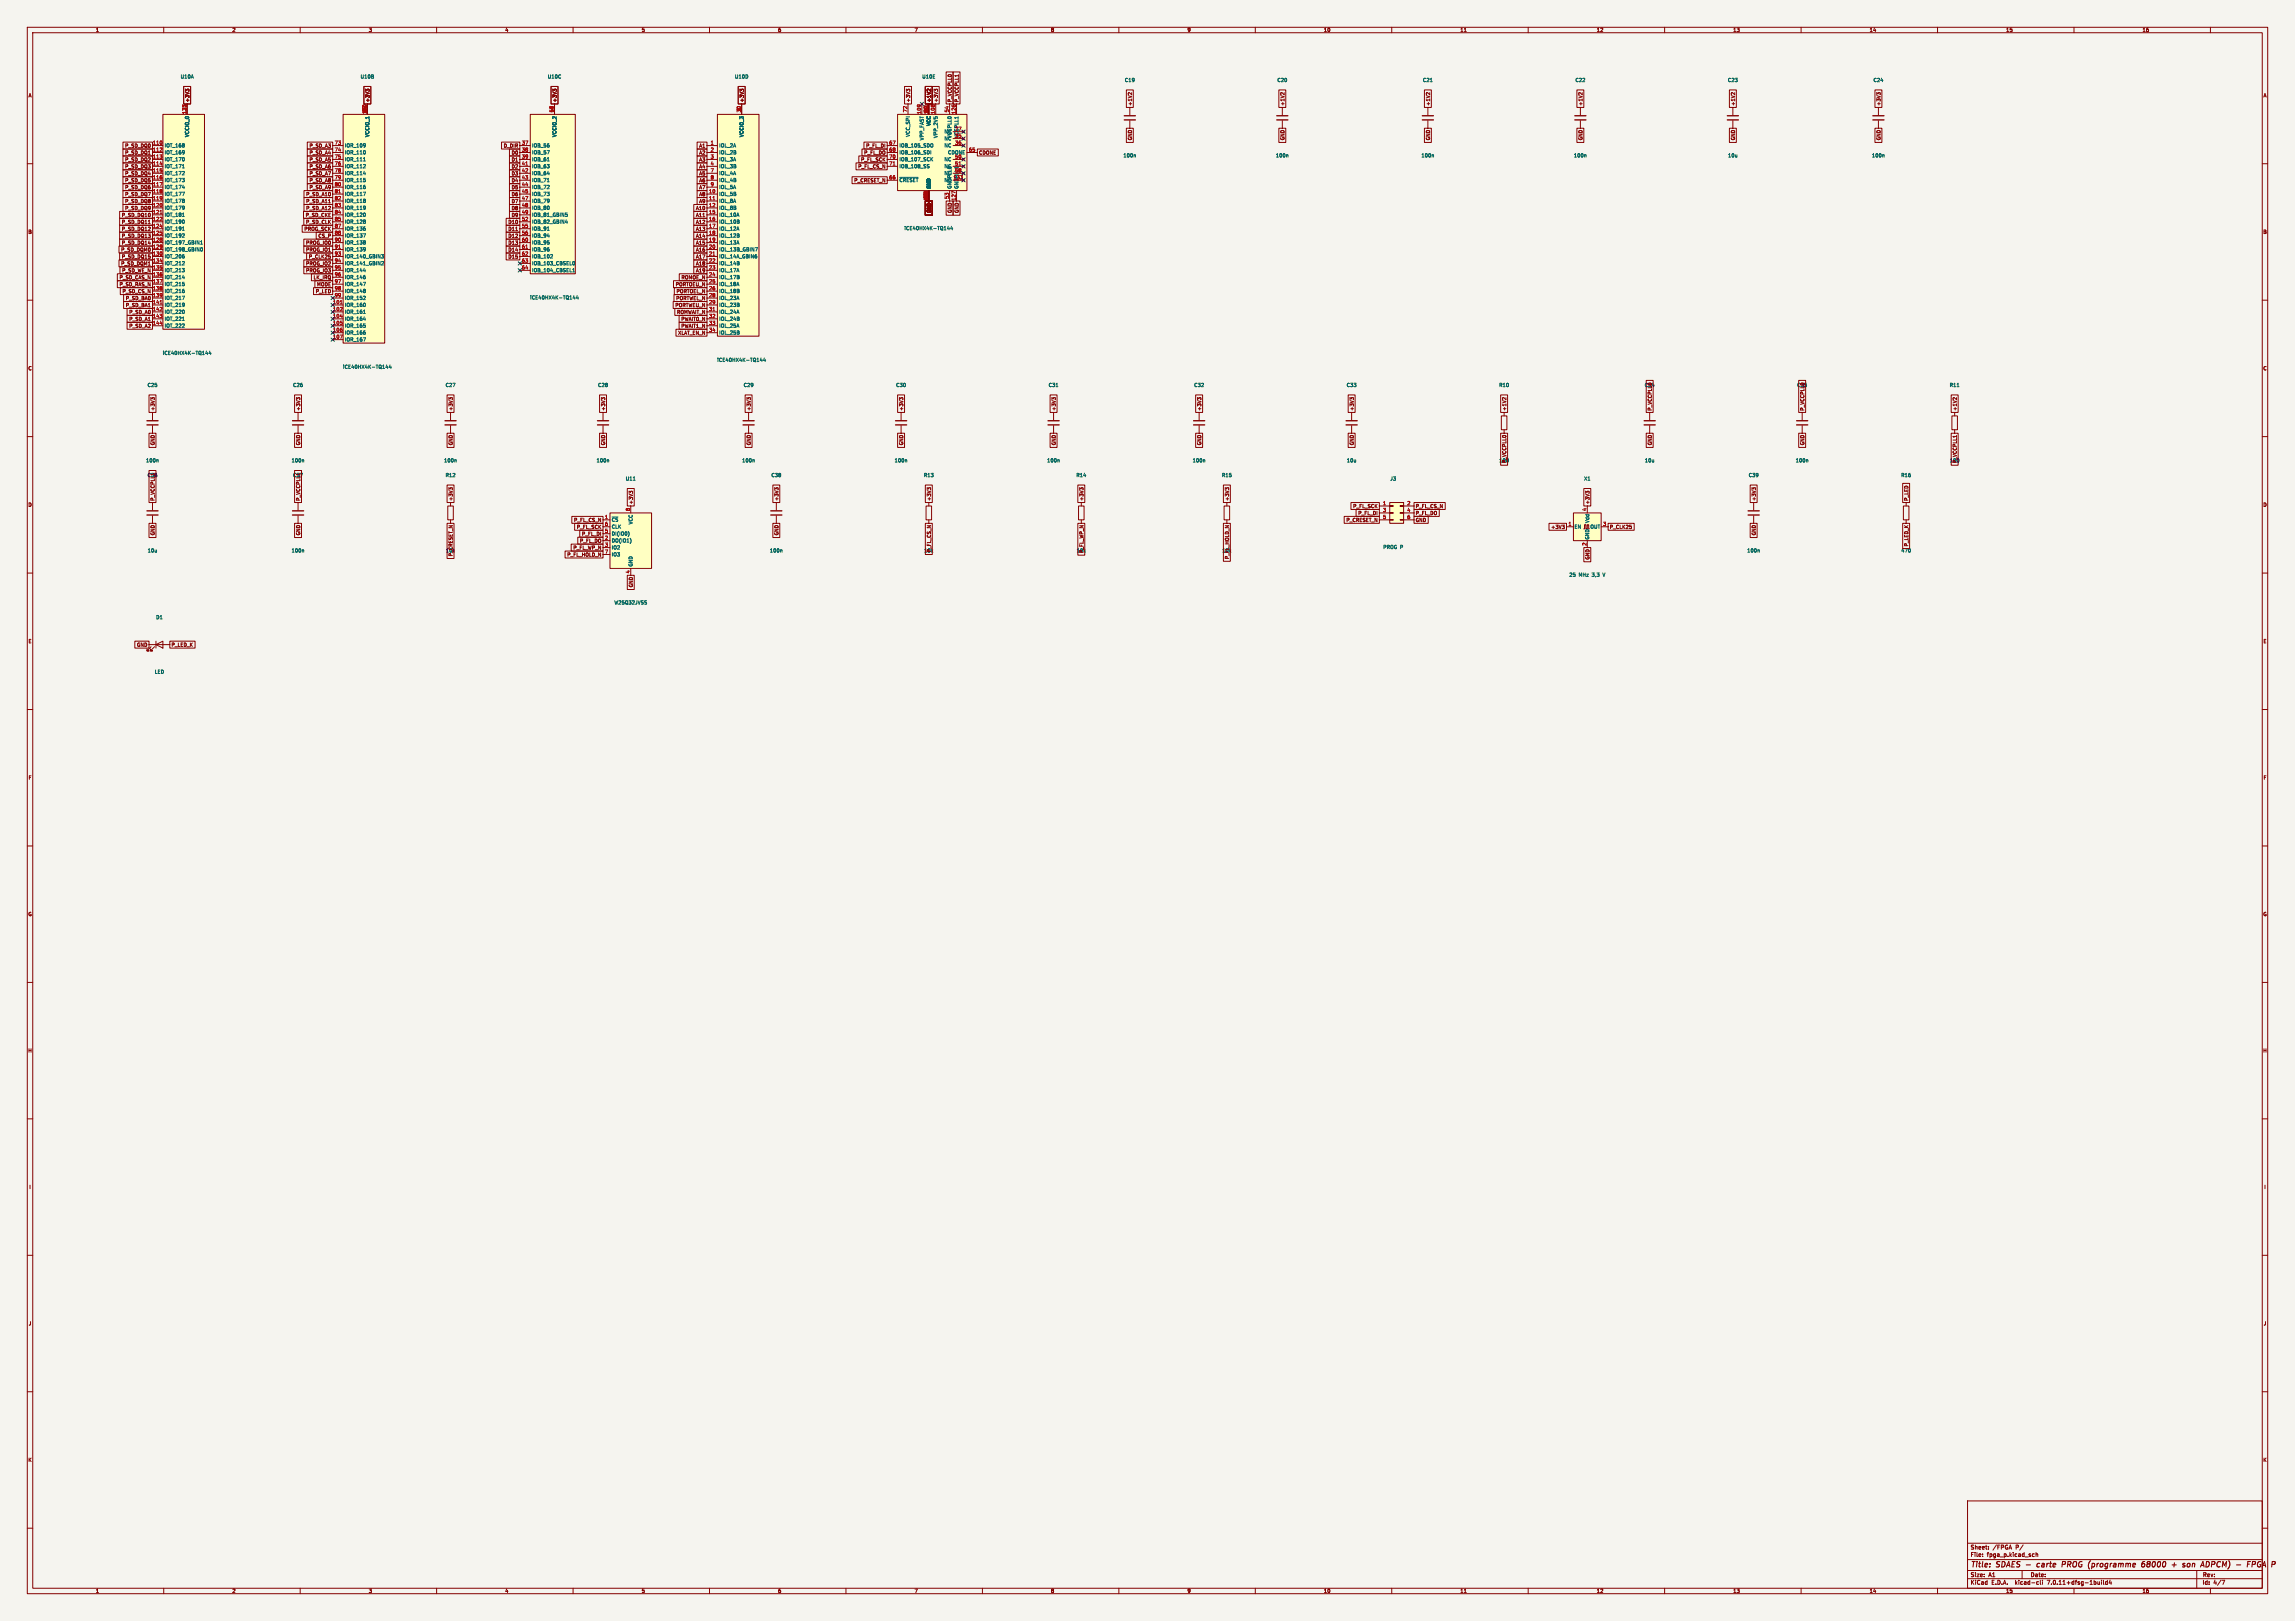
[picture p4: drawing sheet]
<svg xmlns="http://www.w3.org/2000/svg" width="841mm" height="594mm" viewBox="0 0 841 594" stroke-linecap="round" stroke-linejoin="round" font-family="sans-serif">
<defs><g id="words">
<g font-size="2.8" fill="#840000">
<text x="722" y="574.9">Title:</text>
<text x="731.7" y="574.9">SDAES -</text>
<text x="748.1" y="574.9">carte</text>
<text x="758.1" y="574.9">PROG</text>
<text x="768.5" y="574.9">(programme</text>
<text x="788.9" y="574.9">68000</text>
<text x="800.7" y="574.9">+</text>
<text x="805.5" y="574.9">son</text>
<text x="813.1" y="574.9">ADPCM)</text>
<text x="826.8" y="574.9">-</text>
<text x="831.6" y="574.9">FPGA</text>
</g>
<g font-size="2.1" fill="#840000">
<text x="722" y="568">Sheet:</text>
<text x="730.2" y="568">/FPGA</text>
<text x="738.7" y="568">P/</text>
<text x="722" y="570.7">File:</text>
<text x="728.1" y="570.7">fpga_p.kicad_sch</text>
<text x="722" y="580.9">KiCad</text>
<text x="722" y="578.1">Size:</text>
<text x="728.7" y="578.1">A1</text>
<text x="729.7" y="580.9">E.D.A.</text>
<text x="738.6" y="580.9">kicad-cli</text>
<text x="744" y="578.1">Date:</text>
<text x="750.5" y="580.9">7.0.11+dfsg-1build4</text>
<text x="807" y="578.3">Rev:</text>
<text x="807" y="580.9">Id:</text>
<text x="811.1" y="580.9">4/7</text>
</g>
<g font-size="1.8" fill="#840000">
<text x="35" y="11.9">1</text>
<text x="85" y="11.9">2</text>
<text x="135" y="11.9">3</text>
<text x="185" y="11.9">4</text>
<text x="235" y="11.9">5</text>
<text x="285" y="11.9">6</text>
<text x="335" y="11.9">7</text>
<text x="385" y="11.9">8</text>
<text x="435" y="11.9">9</text>
<text x="485" y="11.9">10</text>
<text x="535" y="11.9">11</text>
<text x="585" y="11.9">12</text>
<text x="635" y="11.9">13</text>
<text x="685" y="11.9">14</text>
<text x="735" y="11.9">15</text>
<text x="785" y="11.9">16</text>
<text x="10.3" y="35.9">A</text>
<text x="829.3" y="35.9">A</text>
<text x="69.5" y="37.6" transform="rotate(-90 69.5 37.6)">+3V3</text>
<text x="135.6" y="37.6" transform="rotate(-90 135.6 37.6)">+3V3</text>
<text x="204.2" y="37.6" transform="rotate(-90 204.2 37.6)">+3V3</text>
<text x="272.7" y="37.6" transform="rotate(-90 272.7 37.6)">+3V3</text>
<text x="333.7" y="37.6" transform="rotate(-90 333.7 37.6)">+3V3</text>
<text x="341.3" y="37.6" transform="rotate(-90 341.3 37.6)">+1V2</text>
<text x="343.9" y="37.6" transform="rotate(-90 343.9 37.6)">+3V3</text>
<text x="348.9" y="37.6" transform="rotate(-90 348.9 37.6)">P_VCCPLL0</text>
<text x="351.5" y="37.6" transform="rotate(-90 351.5 37.6)">P_VCCPLL1</text>
<text x="415" y="38.9" transform="rotate(-90 415 38.9)">+1V2</text>
<text x="470.9" y="38.9" transform="rotate(-90 470.9 38.9)">+1V2</text>
<text x="524.2" y="38.9" transform="rotate(-90 524.2 38.9)">+1V2</text>
<text x="580.1" y="38.9" transform="rotate(-90 580.1 38.9)">+1V2</text>
<text x="636" y="38.9" transform="rotate(-90 636 38.9)">+1V2</text>
<text x="689.3" y="38.9" transform="rotate(-90 689.3 38.9)">+3V3</text>
<text x="415" y="51.5" transform="rotate(-90 415 51.5)">GND</text>
<text x="470.9" y="51.5" transform="rotate(-90 470.9 51.5)">GND</text>
<text x="524.2" y="51.5" transform="rotate(-90 524.2 51.5)">GND</text>
<text x="580.1" y="51.5" transform="rotate(-90 580.1 51.5)">GND</text>
<text x="636" y="51.5" transform="rotate(-90 636 51.5)">GND</text>
<text x="689.3" y="51.5" transform="rotate(-90 689.3 51.5)">GND</text>
<text x="45.7" y="56.8">P_SD_DQ1</text>
<text x="45.7" y="59.4">P_SD_DQ2</text>
<text x="45.7" y="54.3">P_SD_DQ0</text>
<text x="113.3" y="54.3">P_SD_A3</text>
<text x="113.3" y="56.8">P_SD_A4</text>
<text x="113.3" y="59.4">P_SD_A5</text>
<text x="184.4" y="54.3">D_DIR</text>
<text x="187.3" y="56.8">D0</text>
<text x="187.3" y="59.4">D1</text>
<text x="256.1" y="59.4">A3</text>
<text x="256.1" y="56.8">A2</text>
<text x="256.1" y="54.3">A1</text>
<text x="315.4" y="59.4">P_FL_SCK</text>
<text x="316.5" y="56.8">P_FL_DO</text>
<text x="317.2" y="54.3">P_FL_DI</text>
<text x="358.6" y="56.8">CDONE</text>
<text x="45.7" y="61.9">P_SD_DQ3</text>
<text x="45.7" y="64.5">P_SD_DQ4</text>
<text x="113.3" y="61.9">P_SD_A6</text>
<text x="113.3" y="64.5">P_SD_A7</text>
<text x="187.3" y="61.9">D2</text>
<text x="187.3" y="64.5">D3</text>
<text x="256.1" y="61.9">A4</text>
<text x="256.1" y="64.5">A5</text>
<text x="314.3" y="61.9">P_FL_CS_N</text>
<text x="45.7" y="67">P_SD_DQ5</text>
<text x="45.7" y="69.5">P_SD_DQ6</text>
<text x="113.3" y="67">P_SD_A8</text>
<text x="113.3" y="69.5">P_SD_A9</text>
<text x="187.3" y="67">D4</text>
<text x="187.3" y="69.5">D5</text>
<text x="256.1" y="67">A6</text>
<text x="256.1" y="69.5">A7</text>
<text x="312.9" y="67">P_CRESET_N</text>
<text x="45.7" y="72.1">P_SD_DQ7</text>
<text x="45.7" y="74.6">P_SD_DQ8</text>
<text x="45.7" y="77.2">P_SD_DQ9</text>
<text x="112" y="72.1">P_SD_A10</text>
<text x="112" y="74.6">P_SD_A11</text>
<text x="112" y="77.2">P_SD_A12</text>
<text x="187.3" y="72.1">D6</text>
<text x="187.3" y="74.6">D7</text>
<text x="187.3" y="77.2">D8</text>
<text x="254.9" y="77.2">A10</text>
<text x="256.1" y="72.1">A8</text>
<text x="256.1" y="74.6">A9</text>
<text x="44.5" y="79.7">P_SD_DQ10</text>
<text x="44.5" y="82.2">P_SD_DQ11</text>
<text x="111.9" y="79.7">P_SD_CKE</text>
<text x="112" y="82.2">P_SD_CLK</text>
<text x="186.1" y="82.2">D10</text>
<text x="187.3" y="79.7">D9</text>
<text x="254.9" y="82.2">A12</text>
<text x="254.9" y="79.7">A11</text>
<text x="341.3" y="78.2" transform="rotate(-90 341.3 78.2)">GND</text>
<text x="348.9" y="78.2" transform="rotate(-90 348.9 78.2)">GND</text>
<text x="351.5" y="78.2" transform="rotate(-90 351.5 78.2)">GND</text>
<text x="10.3" y="85.9">B</text>
<text x="44.5" y="84.8">P_SD_DQ12</text>
<text x="44.5" y="87.3">P_SD_DQ13</text>
<text x="44.5" y="89.9">P_SD_DQ14</text>
<text x="111.4" y="84.8">PROG_SCK</text>
<text x="112" y="89.9">PROG_IO0</text>
<text x="116.5" y="87.3">CS_P</text>
<text x="186.1" y="84.8">D11</text>
<text x="186.1" y="87.3">D12</text>
<text x="186.1" y="89.9">D13</text>
<text x="254.9" y="84.8">A13</text>
<text x="254.9" y="87.3">A14</text>
<text x="254.9" y="89.9">A15</text>
<text x="829.2" y="85.9">B</text>
<text x="44.3" y="92.4">P_SD_DQM0</text>
<text x="44.5" y="94.9">P_SD_DQ15</text>
<text x="112" y="92.4">PROG_IO1</text>
<text x="113" y="94.9">P_CLK25</text>
<text x="186.1" y="94.9">D15</text>
<text x="186.1" y="92.4">D14</text>
<text x="254.9" y="92.4">A16</text>
<text x="254.9" y="94.9">A17</text>
<text x="44.3" y="97.5">P_SD_DQM1</text>
<text x="44.6" y="100">P_SD_WE_N</text>
<text x="112" y="97.5">PROG_IO2</text>
<text x="112" y="100">PROG_IO3</text>
<text x="254.9" y="97.5">A18</text>
<text x="254.9" y="100">A19</text>
<text x="43.6" y="102.6">P_SD_CAS_N</text>
<text x="43.6" y="105.1">P_SD_RAS_N</text>
<text x="44.7" y="107.6">P_SD_CS_N</text>
<text x="114.8" y="102.6">LK_IRQ</text>
<text x="115.6" y="107.6">P_LED</text>
<text x="116" y="105.1">MODE</text>
<text x="247.5" y="105.1">PORTOEU_N</text>
<text x="247.8" y="107.6">PORTOEL_N</text>
<text x="249.6" y="102.6">ROMOE_N</text>
<text x="45.9" y="110.2">P_SD_BA0</text>
<text x="45.9" y="112.7">P_SD_BA1</text>
<text x="247.3" y="112.7">PORTWEU_N</text>
<text x="247.6" y="110.2">PORTWEL_N</text>
<text x="47.2" y="115.3">P_SD_A0</text>
<text x="47.2" y="117.8">P_SD_A1</text>
<text x="247.9" y="115.3">ROMWAIT_N</text>
<text x="249.5" y="117.8">PWAIT0_N</text>
<text x="47.2" y="120.3">P_SD_A2</text>
<text x="248.4" y="122.9">XLAT_EN_N</text>
<text x="249.5" y="120.3">PWAIT1_N</text>
<text x="10.3" y="135.9">C</text>
<text x="829.2" y="135.9">C</text>
<text x="602.6" y="142">C34</text>
<text x="658.5" y="142">C35</text>
<text x="56.8" y="150.7" transform="rotate(-90 56.8 150.7)">+3V3</text>
<text x="110.2" y="150.7" transform="rotate(-90 110.2 150.7)">+3V3</text>
<text x="166.1" y="150.7" transform="rotate(-90 166.1 150.7)">+3V3</text>
<text x="221.9" y="150.7" transform="rotate(-90 221.9 150.7)">+3V3</text>
<text x="275.3" y="150.7" transform="rotate(-90 275.3 150.7)">+3V3</text>
<text x="331.2" y="150.7" transform="rotate(-90 331.2 150.7)">+3V3</text>
<text x="387" y="150.7" transform="rotate(-90 387 150.7)">+3V3</text>
<text x="440.4" y="150.7" transform="rotate(-90 440.4 150.7)">+3V3</text>
<text x="496.3" y="150.7" transform="rotate(-90 496.3 150.7)">+3V3</text>
<text x="552.1" y="150.7" transform="rotate(-90 552.1 150.7)">+1V2</text>
<text x="605.5" y="150.7" transform="rotate(-90 605.5 150.7)">P_VCCPLL0</text>
<text x="661.4" y="150.7" transform="rotate(-90 661.4 150.7)">P_VCCPLL0</text>
<text x="717.2" y="150.7" transform="rotate(-90 717.2 150.7)">+1V2</text>
<text x="56.8" y="163.3" transform="rotate(-90 56.8 163.3)">GND</text>
<text x="110.2" y="163.3" transform="rotate(-90 110.2 163.3)">GND</text>
<text x="166.1" y="163.3" transform="rotate(-90 166.1 163.3)">GND</text>
<text x="221.9" y="163.3" transform="rotate(-90 221.9 163.3)">GND</text>
<text x="275.3" y="163.3" transform="rotate(-90 275.3 163.3)">GND</text>
<text x="331.2" y="163.3" transform="rotate(-90 331.2 163.3)">GND</text>
<text x="387" y="163.3" transform="rotate(-90 387 163.3)">GND</text>
<text x="440.4" y="163.3" transform="rotate(-90 440.4 163.3)">GND</text>
<text x="496.3" y="163.3" transform="rotate(-90 496.3 163.3)">GND</text>
<text x="605.5" y="163.3" transform="rotate(-90 605.5 163.3)">GND</text>
<text x="661.4" y="163.3" transform="rotate(-90 661.4 163.3)">GND</text>
<text x="549.3" y="169.6">100</text>
<text x="552.1" y="169.8" transform="rotate(-90 552.1 169.8)">P_VCCPLL0</text>
<text x="714.4" y="169.6">100</text>
<text x="717.2" y="169.8" transform="rotate(-90 717.2 169.8)">P_VCCPLL1</text>
<text x="53.9" y="175">C36</text>
<text x="107.3" y="175">C37</text>
<text x="10.3" y="185.9">D</text>
<text x="56.8" y="183.7" transform="rotate(-90 56.8 183.7)">P_VCCPLL1</text>
<text x="110.2" y="183.7" transform="rotate(-90 110.2 183.7)">P_VCCPLL1</text>
<text x="166.1" y="183.7" transform="rotate(-90 166.1 183.7)">+3V3</text>
<text x="232.1" y="184.9" transform="rotate(-90 232.1 184.9)">+3V3</text>
<text x="285.4" y="183.7" transform="rotate(-90 285.4 183.7)">+3V3</text>
<text x="341.3" y="183.7" transform="rotate(-90 341.3 183.7)">+3V3</text>
<text x="397.2" y="183.7" transform="rotate(-90 397.2 183.7)">+3V3</text>
<text x="450.5" y="183.7" transform="rotate(-90 450.5 183.7)">+3V3</text>
<text x="582.6" y="184.9" transform="rotate(-90 582.6 184.9)">+3V3</text>
<text x="643.6" y="183.7" transform="rotate(-90 643.6 183.7)">+3V3</text>
<text x="699.5" y="183.7" transform="rotate(-90 699.5 183.7)">P_LED</text>
<text x="829.2" y="185.9">D</text>
<text x="210.2" y="191.5">P_FL_CS_N</text>
<text x="493.2" y="191.5">P_CRESET_N</text>
<text x="495.7" y="186.4">P_FL_SCK</text>
<text x="497.6" y="188.9">P_FL_DI</text>
<text x="518.6" y="191.5">GND</text>
<text x="518.6" y="186.4">P_FL_CS_N</text>
<text x="518.6" y="188.9">P_FL_DO</text>
<text x="56.8" y="196.3" transform="rotate(-90 56.8 196.3)">GND</text>
<text x="110.2" y="196.3" transform="rotate(-90 110.2 196.3)">GND</text>
<text x="211.2" y="194">P_FL_SCK</text>
<text x="213.1" y="196.5">P_FL_DI</text>
<text x="285.4" y="196.3" transform="rotate(-90 285.4 196.3)">GND</text>
<text x="568.3" y="194">+3V3</text>
<text x="589.8" y="194">P_CLK25</text>
<text x="643.6" y="196.3" transform="rotate(-90 643.6 196.3)">GND</text>
<text x="163.3" y="202.6">10k</text>
<text x="166.1" y="204" transform="rotate(-90 166.1 204)">P_CRESET_N</text>
<text x="210" y="201.6">P_FL_WP_N</text>
<text x="212.4" y="199.1">P_FL_DO</text>
<text x="338.5" y="202.6">10k</text>
<text x="341.3" y="202.5" transform="rotate(-90 341.3 202.5)">P_FL_CS_N</text>
<text x="394.4" y="202.6">10k</text>
<text x="397.2" y="202.8" transform="rotate(-90 397.2 202.8)">P_FL_WP_N</text>
<text x="447.8" y="202.6">10k</text>
<text x="699.5" y="200.4" transform="rotate(-90 699.5 200.4)">P_LED_K</text>
<text x="207.7" y="204.2">P_FL_HOLD_N</text>
<text x="450.5" y="205" transform="rotate(-90 450.5 205)">P_FL_HOLD_N</text>
<text x="582.6" y="205.2" transform="rotate(-90 582.6 205.2)">GND</text>
<text x="232.1" y="215.4" transform="rotate(-90 232.1 215.4)">GND</text>
<text x="10.3" y="235.9">E</text>
<text x="50.1" y="237.2">GND</text>
<text x="62.7" y="237.2">P_LED_K</text>
<text x="829.3" y="235.9">E</text>
<text x="10.3" y="285.9">F</text>
<text x="829.3" y="285.9">F</text>
<text x="10.3" y="335.9">G</text>
<text x="829.2" y="335.9">G</text>
<text x="10.2" y="385.9">H</text>
<text x="829.2" y="385.9">H</text>
<text x="10.6" y="435.9">I</text>
<text x="829.6" y="435.9">I</text>
<text x="10.4" y="485.9">J</text>
<text x="829.4" y="485.9">J</text>
<text x="10.3" y="535.9">K</text>
<text x="829.2" y="535.9">K</text>
<text x="35" y="583.9">1</text>
<text x="85" y="583.9">2</text>
<text x="135" y="583.9">3</text>
<text x="185" y="583.9">4</text>
<text x="235" y="583.9">5</text>
<text x="285" y="583.9">6</text>
<text x="335" y="583.9">7</text>
<text x="385" y="583.9">8</text>
<text x="435" y="583.9">9</text>
<text x="485" y="583.9">10</text>
<text x="535" y="583.9">11</text>
<text x="585" y="583.9">12</text>
<text x="635" y="583.9">13</text>
<text x="685" y="583.9">14</text>
<text x="735" y="583.9">15</text>
<text x="785" y="583.9">16</text>
</g>
<g font-size="1.8" fill="#006464">
<text x="66.1" y="29">U10A</text>
<text x="132" y="29">U10B</text>
<text x="200.6" y="29">U10C</text>
<text x="269.2" y="29">U10D</text>
<text x="337.8" y="29">U10E</text>
<text x="412.1" y="30.2">C19</text>
<text x="468" y="30.2">C20</text>
<text x="521.3" y="30.2">C21</text>
<text x="577.2" y="30.2">C22</text>
<text x="633.1" y="30.2">C23</text>
<text x="686.4" y="30.2">C24</text>
<text x="341.2" y="46.3" transform="rotate(-90 341.2 46.3)">VCC</text>
<text x="69.4" y="50.4" transform="rotate(-90 69.4 50.4)">VCCIO_0</text>
<text x="135.5" y="50.4" transform="rotate(-90 135.5 50.4)">VCCIO_1</text>
<text x="204.1" y="50.4" transform="rotate(-90 204.1 50.4)">VCCIO_2</text>
<text x="272.6" y="50.4" transform="rotate(-90 272.6 50.4)">VCCIO_3</text>
<text x="333.6" y="50.3" transform="rotate(-90 333.6 50.3)">VCC_SPI</text>
<text x="338.7" y="51.6" transform="rotate(-90 338.7 51.6)">VPP_FAST</text>
<text x="343.8" y="50.7" transform="rotate(-90 343.8 50.7)">VPP_2V5</text>
<text x="345.9" y="51.7">NC</text>
<text x="345.9" y="49.1">NC</text>
<text x="348.8" y="50.8" transform="rotate(-90 348.8 50.8)">VCCPLL0</text>
<text x="351.4" y="50.8" transform="rotate(-90 351.4 50.8)">VCCPLL1</text>
<text x="60.2" y="54.2">IOT_168</text>
<text x="60.2" y="56.7">IOT_169</text>
<text x="60.2" y="59.3">IOT_170</text>
<text x="126.2" y="54.2">IOR_109</text>
<text x="126.2" y="56.7">IOR_110</text>
<text x="126.2" y="59.3">IOR_111</text>
<text x="194.8" y="54.2">IOB_56</text>
<text x="194.8" y="56.7">IOB_57</text>
<text x="194.8" y="59.3">IOB_61</text>
<text x="263.4" y="54.2">IOL_2A</text>
<text x="263.4" y="56.7">IOL_2B</text>
<text x="263.4" y="59.3">IOL_3A</text>
<text x="329.4" y="54.2">IOB_105_SDO</text>
<text x="329.4" y="56.7">IOB_106_SDI</text>
<text x="329.4" y="59.3">IOB_107_SCK</text>
<text x="345.9" y="54.2">NC</text>
<text x="345.9" y="59.3">NC</text>
<text x="347.3" y="56.7">CDONE</text>
<text x="349.8" y="58.2">50</text>
<text x="411.5" y="57.9">100n</text>
<text x="467.4" y="57.9">100n</text>
<text x="520.8" y="57.9">100n</text>
<text x="576.6" y="57.9">100n</text>
<text x="633.1" y="57.9">10u</text>
<text x="685.9" y="57.9">100n</text>
<text x="60.2" y="61.8">IOT_171</text>
<text x="60.2" y="64.4">IOT_172</text>
<text x="126.2" y="61.8">IOR_112</text>
<text x="126.2" y="64.4">IOR_114</text>
<text x="194.8" y="61.8">IOB_63</text>
<text x="194.8" y="64.4">IOB_64</text>
<text x="263.4" y="61.8">IOL_3B</text>
<text x="263.4" y="64.4">IOL_4A</text>
<text x="329.4" y="61.8">IOB_108_SS</text>
<text x="345.9" y="61.8">NC</text>
<text x="345.9" y="64.4">NC</text>
<text x="60.2" y="66.9">IOT_173</text>
<text x="60.2" y="69.4">IOT_174</text>
<text x="60.2" y="72">IOT_177</text>
<text x="126.2" y="66.9">IOR_115</text>
<text x="126.2" y="69.4">IOR_116</text>
<text x="126.2" y="72">IOR_117</text>
<text x="194.8" y="66.9">IOB_71</text>
<text x="194.8" y="69.4">IOB_72</text>
<text x="194.8" y="72">IOB_73</text>
<text x="263.4" y="72">IOL_5B</text>
<text x="263.4" y="66.9">IOL_4B</text>
<text x="263.4" y="69.4">IOL_5A</text>
<text x="329.4" y="66.9">~{CRESET}</text>
<text x="341.2" y="69.3" transform="rotate(-90 341.2 69.3)">GND</text>
<text x="345.9" y="66.9">NC</text>
<text x="348.8" y="69.3" transform="rotate(-90 348.8 69.3)">GNDPLL0</text>
<text x="351.4" y="69.3" transform="rotate(-90 351.4 69.3)">GNDPLL1</text>
<text x="60.2" y="74.5">IOT_178</text>
<text x="60.2" y="77.1">IOT_179</text>
<text x="126.2" y="74.5">IOR_118</text>
<text x="126.2" y="77.1">IOR_119</text>
<text x="194.8" y="74.5">IOB_79</text>
<text x="194.8" y="77.1">IOB_80</text>
<text x="263.4" y="74.5">IOL_8A</text>
<text x="263.4" y="77.1">IOL_8B</text>
<text x="60.2" y="79.6">IOT_181</text>
<text x="60.2" y="82.1">IOT_190</text>
<text x="126.2" y="79.6">IOR_120</text>
<text x="126.2" y="82.1">IOR_128</text>
<text x="194.8" y="79.6">IOB_81_GBIN5</text>
<text x="194.8" y="82.1">IOB_82_GBIN4</text>
<text x="263.4" y="79.6">IOL_10A</text>
<text x="263.4" y="82.1">IOL_10B</text>
<text x="60.2" y="84.7">IOT_191</text>
<text x="60.2" y="87.2">IOT_192</text>
<text x="60.2" y="89.8">IOT_197_GBIN1</text>
<text x="126.2" y="84.7">IOR_136</text>
<text x="126.2" y="87.2">IOR_137</text>
<text x="126.2" y="89.8">IOR_138</text>
<text x="194.8" y="84.7">IOB_91</text>
<text x="194.8" y="87.2">IOB_94</text>
<text x="194.8" y="89.8">IOB_95</text>
<text x="263.4" y="84.7">IOL_12A</text>
<text x="263.4" y="87.2">IOL_12B</text>
<text x="263.4" y="89.8">IOL_13A</text>
<text x="331.3" y="84.5">iCE40HX4K-TQ144</text>
<text x="60.2" y="92.3">IOT_198_GBIN0</text>
<text x="60.2" y="94.8">IOT_206</text>
<text x="126.2" y="92.3">IOR_139</text>
<text x="126.2" y="94.8">IOR_140_GBIN3</text>
<text x="194.8" y="92.3">IOB_96</text>
<text x="194.8" y="94.8">IOB_102</text>
<text x="263.4" y="92.3">IOL_13B_GBIN7</text>
<text x="263.4" y="94.8">IOL_14A_GBIN6</text>
<text x="60.2" y="97.4">IOT_212</text>
<text x="60.2" y="99.9">IOT_213</text>
<text x="126.2" y="97.4">IOR_141_GBIN2</text>
<text x="126.2" y="99.9">IOR_144</text>
<text x="194.8" y="97.4">IOB_103_CBSEL0</text>
<text x="194.8" y="99.9">IOB_104_CBSEL1</text>
<text x="263.4" y="97.4">IOL_14B</text>
<text x="263.4" y="99.9">IOL_17A</text>
<text x="60.2" y="102.5">IOT_214</text>
<text x="60.2" y="105">IOT_215</text>
<text x="60.2" y="107.5">IOT_216</text>
<text x="126.2" y="102.5">IOR_146</text>
<text x="126.2" y="105">IOR_147</text>
<text x="126.2" y="107.5">IOR_148</text>
<text x="263.4" y="102.5">IOL_17B</text>
<text x="263.4" y="105">IOL_18A</text>
<text x="263.4" y="107.5">IOL_18B</text>
<text x="60.2" y="110.1">IOT_217</text>
<text x="60.2" y="112.6">IOT_219</text>
<text x="126.2" y="112.6">IOR_160</text>
<text x="126.2" y="110.1">IOR_152</text>
<text x="194.1" y="109.9">iCE40HX4K-TQ144</text>
<text x="263.4" y="110.1">IOL_23A</text>
<text x="263.4" y="112.6">IOL_23B</text>
<text x="60.2" y="115.2">IOT_220</text>
<text x="60.2" y="117.7">IOT_221</text>
<text x="126.2" y="115.2">IOR_161</text>
<text x="126.2" y="117.7">IOR_164</text>
<text x="263.4" y="115.2">IOL_24A</text>
<text x="263.4" y="117.7">IOL_24B</text>
<text x="60.2" y="120.2">IOT_222</text>
<text x="126.2" y="120.2">IOR_165</text>
<text x="126.2" y="122.8">IOR_166</text>
<text x="126.2" y="125.3">IOR_167</text>
<text x="263.4" y="120.2">IOL_25A</text>
<text x="263.4" y="122.8">IOL_25B</text>
<text x="59.5" y="130.2">iCE40HX4K-TQ144</text>
<text x="125.5" y="135.3">iCE40HX4K-TQ144</text>
<text x="262.7" y="132.8">iCE40HX4K-TQ144</text>
<text x="53.9" y="142">C25</text>
<text x="107.3" y="142">C26</text>
<text x="163.2" y="142">C27</text>
<text x="219" y="142">C28</text>
<text x="272.4" y="142">C29</text>
<text x="328.3" y="142">C30</text>
<text x="384.1" y="142">C31</text>
<text x="437.5" y="142">C32</text>
<text x="493.4" y="142">C33</text>
<text x="549.2" y="142">R10</text>
<text x="714.3" y="142">R11</text>
<text x="53.4" y="169.6">100n</text>
<text x="106.7" y="169.6">100n</text>
<text x="162.6" y="169.6">100n</text>
<text x="218.5" y="169.6">100n</text>
<text x="271.8" y="169.6">100n</text>
<text x="327.7" y="169.6">100n</text>
<text x="383.6" y="169.6">100n</text>
<text x="436.9" y="169.6">100n</text>
<text x="493.4" y="169.6">10u</text>
<text x="602.6" y="169.6">10u</text>
<text x="657.9" y="169.6">100n</text>
<text x="163.2" y="175">R12</text>
<text x="229.2" y="176.3">U11</text>
<text x="282.5" y="175">C38</text>
<text x="338.4" y="175">R13</text>
<text x="394.3" y="175">R14</text>
<text x="447.6" y="175">R15</text>
<text x="509.3" y="176.3">J3</text>
<text x="580.3" y="176.3">X1</text>
<text x="640.7" y="175">C39</text>
<text x="696.6" y="175">R16</text>
<text x="224" y="191.4">~{CS}</text>
<text x="582.5" y="191.8" transform="rotate(-90 582.5 191.8)">Vdd</text>
<text x="224" y="196.4">DI(IO0)</text>
<text x="224" y="193.9">CLK</text>
<text x="232" y="192.3" transform="rotate(-90 232 192.3)">VCC</text>
<text x="576.8" y="193.9">EN</text>
<text x="582.5" y="197.9" transform="rotate(-90 582.5 197.9)">GND</text>
<text x="582.7" y="193.9">OUT</text>
<text x="54" y="202.6">10u</text>
<text x="106.7" y="202.6">100n</text>
<text x="224" y="199">DO(IO1)</text>
<text x="224" y="201.5">IO2</text>
<text x="282" y="202.6">100n</text>
<text x="506.8" y="201.4">PROG P</text>
<text x="640.1" y="202.6">100n</text>
<text x="696.6" y="202.6">470</text>
<text x="224" y="204.1">IO3</text>
<text x="232" y="207.8" transform="rotate(-90 232 207.8)">GND</text>
<text x="574.9" y="211.5">25</text>
<text x="578.5" y="211.5">MHz</text>
<text x="583.5" y="211.5">3,3</text>
<text x="587.7" y="211.5">V</text>
<text x="225" y="221.7">W25Q32JVSS</text>
<text x="57.1" y="227.1">D1</text>
<text x="56.6" y="247.1">LED</text>
</g>
<g font-size="1.8" fill="#a90000">
<text x="68.3" y="41.9" transform="rotate(-90 68.3 41.9)">123</text>
<text x="68.3" y="41.9" transform="rotate(-90 68.3 41.9)">131</text>
<text x="134.4" y="41.9" transform="rotate(-90 134.4 41.9)">100</text>
<text x="134.4" y="41.3" transform="rotate(-90 134.4 41.3)">89</text>
<text x="202.9" y="41.3" transform="rotate(-90 202.9 41.3)">57</text>
<text x="271.5" y="41.3" transform="rotate(-90 271.5 41.3)">30</text>
<text x="271.5" y="40.7" transform="rotate(-90 271.5 40.7)">6</text>
<text x="332.5" y="41.3" transform="rotate(-90 332.5 41.3)">72</text>
<text x="337.6" y="41.9" transform="rotate(-90 337.6 41.9)">109</text>
<text x="340.1" y="41.3" transform="rotate(-90 340.1 41.3)">27</text>
<text x="340.1" y="41.3" transform="rotate(-90 340.1 41.3)">92</text>
<text x="342.6" y="41.9" transform="rotate(-90 342.6 41.9)">108</text>
<text x="347.7" y="41.3" transform="rotate(-90 347.7 41.3)">54</text>
<text x="350.3" y="41.9" transform="rotate(-90 350.3 41.9)">126</text>
<text x="55.9" y="53.1">110</text>
<text x="122.5" y="53.1">73</text>
<text x="191.1" y="53.1">37</text>
<text x="260.3" y="53.1">1</text>
<text x="325.7" y="53.1">67</text>
<text x="349.8" y="50.5">35</text>
<text x="349.8" y="53.1">36</text>
<text x="349.8" y="48">77</text>
<text x="55.9" y="55.6">112</text>
<text x="55.9" y="58.2">113</text>
<text x="122.5" y="55.6">74</text>
<text x="122.5" y="58.2">75</text>
<text x="191.1" y="55.6">38</text>
<text x="191.1" y="58.2">39</text>
<text x="260.3" y="55.6">2</text>
<text x="260.3" y="58.2">3</text>
<text x="325.7" y="55.6">68</text>
<text x="325.7" y="58.2">70</text>
<text x="354.9" y="55.6">65</text>
<text x="55.9" y="60.7">114</text>
<text x="55.9" y="63.2">115</text>
<text x="55.9" y="65.8">116</text>
<text x="122.5" y="60.7">76</text>
<text x="122.5" y="63.2">78</text>
<text x="122.5" y="65.8">79</text>
<text x="191.1" y="60.7">41</text>
<text x="191.1" y="63.2">42</text>
<text x="191.1" y="65.8">43</text>
<text x="260.3" y="60.7">4</text>
<text x="260.3" y="63.2">7</text>
<text x="260.3" y="65.8">8</text>
<text x="325.7" y="65.8">66</text>
<text x="325.7" y="60.7">71</text>
<text x="349.2" y="65.8">133</text>
<text x="349.8" y="60.7">51</text>
<text x="349.8" y="63.2">58</text>
<text x="55.9" y="68.3">117</text>
<text x="55.9" y="70.9">118</text>
<text x="122.5" y="68.3">80</text>
<text x="122.5" y="70.9">81</text>
<text x="191.1" y="68.3">44</text>
<text x="191.1" y="70.9">45</text>
<text x="259.7" y="70.9">10</text>
<text x="260.3" y="68.3">9</text>
<text x="55.9" y="73.4">119</text>
<text x="55.9" y="75.9">120</text>
<text x="122.5" y="73.4">82</text>
<text x="122.5" y="75.9">83</text>
<text x="191.1" y="73.4">47</text>
<text x="191.1" y="75.9">48</text>
<text x="259.7" y="73.4">11</text>
<text x="259.7" y="75.9">12</text>
<text x="340.1" y="73.7" transform="rotate(-90 340.1 73.7)">132</text>
<text x="340.1" y="73.7" transform="rotate(-90 340.1 73.7)">140</text>
<text x="340.1" y="73.1" transform="rotate(-90 340.1 73.1)">14</text>
<text x="340.1" y="72.5" transform="rotate(-90 340.1 72.5)">5</text>
<text x="347.7" y="73.1" transform="rotate(-90 347.7 73.1)">53</text>
<text x="350.3" y="73.7" transform="rotate(-90 350.3 73.7)">127</text>
<text x="55.9" y="78.5">121</text>
<text x="55.9" y="81">122</text>
<text x="55.9" y="83.6">124</text>
<text x="122.5" y="78.5">84</text>
<text x="122.5" y="81">85</text>
<text x="122.5" y="83.6">87</text>
<text x="191.1" y="78.5">49</text>
<text x="191.1" y="81">52</text>
<text x="191.1" y="83.6">55</text>
<text x="259.7" y="78.5">15</text>
<text x="259.7" y="81">16</text>
<text x="259.7" y="83.6">17</text>
<text x="55.9" y="86.1">125</text>
<text x="55.9" y="88.6">128</text>
<text x="122.5" y="86.1">88</text>
<text x="122.5" y="88.6">90</text>
<text x="191.1" y="86.1">56</text>
<text x="191.1" y="88.6">60</text>
<text x="259.7" y="86.1">18</text>
<text x="259.7" y="88.6">19</text>
<text x="55.9" y="91.2">129</text>
<text x="55.9" y="93.7">130</text>
<text x="122.5" y="91.2">91</text>
<text x="122.5" y="93.7">93</text>
<text x="191.1" y="91.2">61</text>
<text x="191.1" y="93.7">62</text>
<text x="259.7" y="91.2">20</text>
<text x="259.7" y="93.7">21</text>
<text x="55.9" y="96.3">134</text>
<text x="55.9" y="98.8">135</text>
<text x="55.9" y="101.3">136</text>
<text x="122.5" y="96.3">94</text>
<text x="122.5" y="98.8">95</text>
<text x="122.5" y="101.3">96</text>
<text x="191.1" y="96.3">63</text>
<text x="191.1" y="98.8">64</text>
<text x="259.7" y="96.3">22</text>
<text x="259.7" y="98.8">23</text>
<text x="259.7" y="101.3">24</text>
<text x="55.9" y="103.9">137</text>
<text x="55.9" y="106.4">138</text>
<text x="122.5" y="103.9">97</text>
<text x="122.5" y="106.4">98</text>
<text x="259.7" y="103.9">25</text>
<text x="259.7" y="106.4">26</text>
<text x="55.9" y="109">139</text>
<text x="55.9" y="111.5">141</text>
<text x="121.9" y="111.5">101</text>
<text x="122.5" y="109">99</text>
<text x="259.7" y="109">28</text>
<text x="259.7" y="111.5">29</text>
<text x="55.9" y="114">142</text>
<text x="55.9" y="116.6">143</text>
<text x="55.9" y="119.1">144</text>
<text x="121.9" y="114">102</text>
<text x="121.9" y="116.6">104</text>
<text x="121.9" y="119.1">105</text>
<text x="259.7" y="114">31</text>
<text x="259.7" y="116.6">32</text>
<text x="259.7" y="119.1">33</text>
<text x="121.9" y="121.7">106</text>
<text x="121.9" y="124.2">107</text>
<text x="259.7" y="121.7">34</text>
<text x="506.7" y="185.2">1</text>
<text x="515.5" y="185.2">2</text>
<text x="221.5" y="190.2">1</text>
<text x="230.9" y="187.4" transform="rotate(-90 230.9 187.4)">8</text>
<text x="506.7" y="187.7">3</text>
<text x="506.7" y="190.2">5</text>
<text x="515.5" y="187.7">4</text>
<text x="515.5" y="190.2">6</text>
<text x="581.4" y="187.4" transform="rotate(-90 581.4 187.4)">4</text>
<text x="221.5" y="197.9">2</text>
<text x="221.5" y="195.3">5</text>
<text x="221.5" y="192.8">6</text>
<text x="574.6" y="192.8">1</text>
<text x="587.3" y="192.8">3</text>
<text x="221.5" y="200.4">3</text>
<text x="221.5" y="202.9">7</text>
<text x="581.4" y="200.1" transform="rotate(-90 581.4 200.1)">2</text>
<text x="230.9" y="210.3" transform="rotate(-90 230.9 210.3)">4</text>
</g>
</g></defs>
<path d="M0 0h841v594h-841z" fill="#f5f4ef" stroke="#f5f4ef" stroke-width=".37"/>
<g fill="none" stroke="#840000" stroke-width=".37">
<path d="M10 10h821v574h-821zM12 12h817v570h-817zM60 10v2M110 10v2M160 10v2M210 10v2M260 10v2M310 10v2M360 10v2M410 10v2M460 10v2M510 10v2"/>
<path d="M536.6 11.6h.7M560 10v2M610 10v2M660 10v2M710 10v2M760 10v2M810 10v2M67.3 31.7h2.6v6.4h-2.6zM68.5 32.9l.2-.2 .6 .2M68.5 33.1l-.5-.4v.8M68.6 38.1v3.8M133.3 31.7h2.6v6.4h-2.6z"/>
<path d="M134.5 32.9l.2-.2 .6 .2M134.5 33.1l-.5-.4v.8M134.6 38.1v3.8M201.9 31.7h2.6v6.4h-2.6zM203.1 32.9l.2-.2 .6 .2M203.1 33.1l-.5-.4v.8M203.2 38.1v3.8M270.5 31.7h2.5v6.4h-2.5zM271.7 32.9l.2-.2 .6 .2M271.7 33.1l-.5-.4v.8M271.8 38.1v3.8M331.5 31.7h2.5v6.4h-2.5z"/>
<path d="M332.6 32.9l.3-.2 .5 .2M332.6 33.1l-.5-.4v.8M332.7 38.1v3.8M337.8 38.1v3.8M339.1 31.7h2.5v6.4h-2.5zM340.4 38.1v3.8M341 32.7v.8l-.7-.8-.5 .2M341.6 31.7h2.6v6.4h-2.6zM342.8 32.9l.2-.2 .6 .2M342.8 33.1l-.5-.4v.8M342.9 38.1v3.8M346.7 26.4h2.5v11.7h-2.5z"/>
<path d="M348 38.1v3.8M349.2 26.4h2.6v11.7h-2.6zM350.5 38.1v3.8M412.7 33h2.6v6.4h-2.6zM414 39.4v2.8M414.7 34v.7l-.7-.7-.6 .2M468.6 33h2.6v6.4h-2.6zM469.9 39.4v2.8M470.6 34v.7l-.8-.7-.5 .2M522 33h2.5v6.4h-2.5zM523.2 39.4v2.8M523.9 34v.7l-.7-.7-.6 .2"/>
<path d="M577.8 33h2.6v6.4h-2.6zM579.1 39.4v2.8M579.8 34v.7l-.7-.7-.6 .2M633.7 33h2.6v6.4h-2.6zM635 39.4v2.8M635.7 34v.7l-.8-.7-.5 .2M687.1 33h2.5v6.4h-2.5zM688.2 34.2l.3-.2 .5 .2M688.2 34.4l-.5-.4v.7M688.3 39.4v2.8M10 60h2M45.1 54.6h10.8v2.5h-10.8z"/>
<path d="M45.1 57.1h10.8v2.6h-10.8zM45.1 59.7h10.8v2.5h-10.8zM45.1 52.1h10.8v2.5h-10.8zM55.9 53.3h3.8M55.9 55.9h3.8M55.9 58.4h3.8M59.7 41.9h15.2v78.7h-15.2zM112.6 59.7h9.3v2.5h-9.3zM112.6 52.1h9.3v2.5h-9.3zM112.6 54.6h9.3v2.5h-9.3zM112.6 57.1h9.3v2.6h-9.3zM121.9 53.3h3.8"/>
<path d="M121.9 55.9h3.8M121.9 58.4h3.8M125.7 41.9h15.3v83.8h-15.3zM183.8 52.1h6.7v2.5h-6.7zM186.7 59.7h3.8v2.5h-3.8zM186.7 54.6h3.8v2.5h-3.8zM186.7 57.1h3.8v2.6h-3.8zM190.5 53.3h3.8M190.5 55.9h3.8M190.5 58.4h3.8M194.3 41.9h16.5v58.4h-16.5zM255.4 59.7h3.7v2.5h-3.7z"/>
<path d="M255.4 57.1h3.7v2.6h-3.7zM255.4 54.6h3.7v2.5h-3.7zM255.4 52.1h3.7v2.5h-3.7zM259.1 53.3h3.8M259.1 55.9h3.8M259.1 58.4h3.8M262.9 41.9h15.2v81.3h-15.2zM313.7 59.7h11.4v2.5h-11.4zM314.7 57.1h10.4v2.6h-10.4zM315.9 54.6h9.2v2.5h-9.2zM316.6 52.1h8.5v2.5h-8.5zM325.1 53.3h3.8"/>
<path d="M325.1 55.9h3.8M325.1 58.4h3.8M328.9 41.9h25.4v27.9h-25.4zM349.2 53.3h3.9M349.2 58.4h3.9M349.2 50.8h3.9M349.2 48.3h3.9M352.7 50.4l.7 .8M352.7 53l.7 .7M352.7 58l.7 .8M352.7 47.9l.7 .7M353.4 50.4l-.7 .8"/>
<path d="M353.4 53l-.7 .7M353.4 58l-.7 .8M353.4 47.9l-.7 .7M354.3 55.9h3.8M358.1 54.6h7.7v2.5h-7.7zM412.7 47h2.6v5.2h-2.6zM414 44.2v2.8M468.6 47h2.6v5.2h-2.6zM469.9 44.2v2.8M522 47h2.5v5.2h-2.5zM523.2 44.2v2.8M577.8 47h2.6v5.2h-2.6z"/>
<path d="M579.1 44.2v2.8M633.7 47h2.6v5.2h-2.6zM635 44.2v2.8M687.1 47h2.5v5.2h-2.5zM688.3 44.2v2.8M829 60h2M43.8 77.5h12.1v2.5h-12.1zM45.1 62.2h10.8v2.6h-10.8zM45.1 64.8h10.8v2.5h-10.8zM45.1 67.3h10.8v2.5h-10.8zM45.1 69.8h10.8v2.6h-10.8zM45.1 72.4h10.8v2.5h-10.8z"/>
<path d="M45.1 74.9h10.8v2.6h-10.8zM55.9 61h3.8M55.9 63.5h3.8M55.9 66h3.8M55.9 68.6h3.8M55.9 71.1h3.8M55.9 73.7h3.8M55.9 76.2h3.8M55.9 78.7h3.8M111.2 77.5h10.7v2.5h-10.7zM111.4 69.8h10.5v2.6h-10.5zM111.4 72.4h10.5v2.5h-10.5z"/>
<path d="M111.4 74.9h10.5v2.6h-10.5zM112.6 64.8h9.3v2.5h-9.3zM112.6 67.3h9.3v2.5h-9.3zM112.6 62.2h9.3v2.6h-9.3zM120.4 74.3h.7M121.9 61h3.8M121.9 63.5h3.8M121.9 66h3.8M121.9 68.6h3.8M121.9 71.1h3.8M121.9 73.7h3.8M121.9 76.2h3.8"/>
<path d="M121.9 78.7h3.8M186.7 62.2h3.8v2.6h-3.8zM186.7 64.8h3.8v2.5h-3.8zM186.7 67.3h3.8v2.5h-3.8zM186.7 69.8h3.8v2.6h-3.8zM186.7 72.4h3.8v2.5h-3.8zM186.7 74.9h3.8v2.6h-3.8zM186.7 77.5h3.8v2.5h-3.8zM190.5 61h3.8M190.5 63.5h3.8M190.5 66h3.8M190.5 68.6h3.8"/>
<path d="M190.5 71.1h3.8M190.5 73.7h3.8M190.5 76.2h3.8M190.5 78.7h3.8M254.2 77.5h4.9v2.5h-4.9zM254.2 74.9h4.9v2.6h-4.9zM255.4 64.8h3.7v2.5h-3.7zM255.4 62.2h3.7v2.6h-3.7zM255.4 67.3h3.7v2.5h-3.7zM255.4 69.8h3.7v2.6h-3.7zM255.4 72.4h3.7v2.5h-3.7zM259.1 61h3.8"/>
<path d="M259.1 63.5h3.8M259.1 66h3.8M259.1 68.6h3.8M259.1 71.1h3.8M259.1 73.7h3.8M259.1 76.2h3.8M259.1 78.7h3.8M312.2 64.8h12.9v2.5h-12.9zM325.1 61h3.8M325.1 66h3.8M339.1 73.7h2.5v5.2h-2.5zM340.4 69.8v3.9"/>
<path d="M346.7 73.7h2.5v5.2h-2.5zM348 69.8v3.9M349.2 73.7h2.6v5.2h-2.6zM349.2 61h3.9M349.2 63.5h3.9M349.2 66h3.9M350.5 69.8v3.9M352.7 65.7l.7 .7M352.7 60.6l.7 .7M352.7 63.1l.7 .8M353.4 65.7l-.7 .7M353.4 60.6l-.7 .7"/>
<path d="M353.4 63.1l-.7 .8M43.6 90.2h12.3v2.5h-12.3zM43.6 95.2h12.3v2.6h-12.3zM43.8 80h12.1v2.5h-12.1zM43.8 82.5h12.1v2.6h-12.1zM43.8 85.1h12.1v2.5h-12.1zM43.8 87.6h12.1v2.6h-12.1zM43.8 92.7h12.1v2.5h-12.1zM44 97.8h11.9v2.5h-11.9zM54.3 81.9h.8M55.9 81.3h3.8M55.9 83.8h3.8"/>
<path d="M55.9 86.4h3.8M55.9 88.9h3.8M55.9 91.4h3.8M55.9 94h3.8M55.9 96.5h3.8M55.9 99.1h3.8M110.7 82.5h11.2v2.6h-11.2zM111.3 80h10.6v2.5h-10.6zM111.3 87.6h10.6v2.6h-10.6zM111.3 90.2h10.6v2.5h-10.6zM111.3 95.2h10.6v2.6h-10.6zM111.3 97.8h10.6v2.5h-10.6z"/>
<path d="M112.4 92.7h9.5v2.5h-9.5zM115.9 85.1h6v2.5h-6zM121.9 81.3h3.8M121.9 83.8h3.8M121.9 86.4h3.8M121.9 88.9h3.8M121.9 91.4h3.8M121.9 94h3.8M121.9 96.5h3.8M121.9 99.1h3.8M185.5 92.7h5v2.5h-5zM185.5 82.5h5v2.6h-5z"/>
<path d="M185.5 85.1h5v2.5h-5zM185.5 87.6h5v2.6h-5zM185.5 80h5v2.5h-5zM185.5 90.2h5v2.5h-5zM189 84.5h.7M190.5 81.3h3.8M190.5 83.8h3.8M190.5 86.4h3.8M190.5 88.9h3.8M190.5 91.4h3.8M190.5 94h3.8M190.5 96.5h3.8"/>
<path d="M190.5 99.1h3.8M254.2 80h4.9v2.5h-4.9zM254.2 82.5h4.9v2.6h-4.9zM254.2 85.1h4.9v2.5h-4.9zM254.2 87.6h4.9v2.6h-4.9zM254.2 90.2h4.9v2.5h-4.9zM254.2 92.7h4.9v2.5h-4.9zM254.2 95.2h4.9v2.6h-4.9zM254.2 97.8h4.9v2.5h-4.9zM259.1 81.3h3.8M259.1 83.8h3.8M259.1 86.4h3.8"/>
<path d="M259.1 88.9h3.8M259.1 91.4h3.8M259.1 94h3.8M259.1 96.5h3.8M259.1 99.1h3.8M10 110h2M43 100.3h12.9v2.6h-12.9zM43 102.9h12.9v2.5h-12.9zM44.1 105.4h11.8v2.5h-11.8zM45.3 107.9h10.6v2.6h-10.6zM45.3 110.5h10.6v2.5h-10.6zM46.6 113h9.3v2.6h-9.3z"/>
<path d="M46.6 118.1h9.3v2.5h-9.3zM46.6 115.6h9.3v2.5h-9.3zM55.9 111.8h3.8M55.9 114.3h3.8M55.9 116.8h3.8M55.9 119.4h3.8M55.9 101.6h3.8M55.9 104.1h3.8M55.9 106.7h3.8M55.9 109.2h3.8M114.1 100.3h7.8v2.6h-7.8zM114.9 105.4h7v2.5h-7z"/>
<path d="M115.4 102.9h6.5v2.5h-6.5zM121.9 111.8h3.8M121.9 114.3h3.8M121.9 116.8h3.8M121.9 119.4h3.8M121.9 101.6h3.8M121.9 104.1h3.8M121.9 106.7h3.8M121.9 109.2h3.8M246.7 110.5h12.4v2.5h-12.4zM246.8 102.9h12.3v2.5h-12.3zM247 107.9h12.1v2.6h-12.1z"/>
<path d="M247.1 105.4h12v2.5h-12zM247.3 113h11.8v2.6h-11.8zM248.9 118.1h10.2v2.5h-10.2zM248.9 115.6h10.2v2.5h-10.2zM248.9 100.3h10.2v2.6h-10.2zM259.1 111.8h3.8M259.1 114.3h3.8M259.1 116.8h3.8M259.1 119.4h3.8M259.1 101.6h3.8M259.1 104.1h3.8M259.1 106.7h3.8"/>
<path d="M259.1 109.2h3.8M829 110h2M121.9 121.9h3.8M121.9 124.5h3.8M247.7 120.6h11.4v2.6h-11.4zM259.1 121.9h3.8M603.2 139.4h2.6v11.7h-2.6zM659.1 139.4h2.6v11.7h-2.6zM10 160h2M54.6 144.7h2.6v6.4h-2.6zM54.6 158.7h2.6v5.3h-2.6zM55.8 146l.2-.3 .6 .3"/>
<path d="M55.8 146.1l-.5-.4v.8M55.9 151.1v2.8M55.9 156v2.7M107.9 144.7h2.6v6.4h-2.6zM107.9 158.7h2.6v5.3h-2.6zM109.1 146l.2-.3 .6 .3M109.1 146.1l-.5-.4v.8M109.2 151.1v2.8M109.2 156v2.7M163.8 158.7h2.6v5.3h-2.6zM163.8 144.7h2.6v6.4h-2.6zM165 146l.2-.3 .6 .3"/>
<path d="M165 146.1l-.5-.4v.8M165.1 151.1v2.8M165.1 156v2.7M219.7 144.7h2.6v6.4h-2.6zM219.7 158.7h2.6v5.3h-2.6zM220.9 146l.2-.3 .6 .3M220.9 146.1l-.5-.4v.8M221 151.1v2.8M221 156v2.7M273 144.7h2.6v6.4h-2.6zM273 158.7h2.6v5.3h-2.6zM274.2 146l.2-.3 .6 .3"/>
<path d="M274.2 146.1l-.5-.4v.8M274.3 151.1v2.8M274.3 156v2.7M328.9 158.7h2.6v5.3h-2.6zM328.9 144.7h2.6v6.4h-2.6zM330.1 146l.2-.3 .6 .3M330.1 146.1l-.5-.4v.8M330.2 151.1v2.8M330.2 156v2.7M384.8 144.7h2.5v6.4h-2.5zM384.8 158.7h2.5v5.3h-2.5zM386 146l.2-.3 .6 .3"/>
<path d="M386 146.1l-.5-.4v.8M386.1 151.1v2.8M386.1 156v2.7M438.1 158.7h2.6v5.3h-2.6zM438.1 144.7h2.6v6.4h-2.6zM439.3 146l.2-.3 .6 .3M439.3 146.1l-.5-.4v.8M439.4 151.1v2.8M439.4 156v2.7M494 158.7h2.6v5.3h-2.6zM494 144.7h2.6v6.4h-2.6zM495.2 146l.2-.3 .6 .3"/>
<path d="M495.2 146.1l-.5-.4v.8M495.3 151.1v2.8M495.3 156v2.7M549.9 158.7h2.5v11.8h-2.5zM549.9 144.7h2.5v6.4h-2.5zM550.2 152.4h2v5.1h-2zM551.2 151.1v1.3M551.2 157.5v1.2M551.9 145.7v.8l-.8-.7-.5 .2M603.2 158.7h2.6v5.3h-2.6zM604.5 151.1v2.8M604.5 156v2.7"/>
<path d="M659.1 158.7h2.6v5.3h-2.6zM660.4 151.1v2.8M660.4 156v2.7M715 144.7h2.5v6.4h-2.5zM715 158.7h2.5v11.8h-2.5zM715.3 152.4h2v5.1h-2zM716.3 151.1v1.3M716.3 157.5v1.2M717 145.7v.8l-.8-.7-.5 .2M829 160h2M54.6 172.4h2.6v11.7h-2.6zM107.9 172.4h2.6v11.7h-2.6z"/>
<path d="M163.8 177.7h2.6v6.4h-2.6zM165 179.2l-.5-.5v.8M165 178.9v.1M165.1 178.8l.7 .2M165.1 178.8l-.1 .1M229.9 179h2.5v6.4h-2.5zM283.2 177.7h2.5v6.4h-2.5zM284.4 179.2l-.5-.5v.8M284.4 178.9v.1M284.5 178.8l-.1 .1M284.5 178.8l.7 .2M339.1 177.7h2.5v6.4h-2.5z"/>
<path d="M340.2 179.2l-.4-.5v.8M340.3 178.9l-.1 .1M340.4 178.8l.6 .2M340.4 178.8l-.1 .1M395 177.7h2.5v6.4h-2.5zM396.1 179.2l-.5-.5v.8M396.2 178.9l-.1 .1M396.2 178.8l.7 .2M396.2 178.8v.1M448.3 177.7h2.5v6.4h-2.5zM449.5 179l.2-.3 .6 .3M449.5 179.2l-.5-.5v.8"/>
<path d="M580.4 179h2.5v6.4h-2.5zM641.3 177.7h2.6v6.4h-2.6zM642.5 179.2l-.5-.5v.8M643.2 178.8l-.7 .2M643.2 178.8v.1M643.2 178.9l.1 .1M697.2 177.1h2.6v7h-2.6zM54.6 191.8h2.6v5.2h-2.6zM55.9 184.1v2.8M55.9 189v2.8M107.9 191.8h2.6v5.2h-2.6zM109.2 184.1v2.8"/>
<path d="M109.2 189v2.8M163.8 191.8h2.6v12.9h-2.6zM164.1 185.4h2v5.1h-2zM165.1 184.1v1.3M165.1 190.5v1.3M209.3 199.4h11.7v2.5h-11.7zM209.5 189.2h11.5v2.6h-11.5zM210.6 191.8h10.4v2.5h-10.4zM211.7 196.8h9.3v2.6h-9.3zM212.4 194.3h8.6v2.5h-8.6zM221 190.5h2.5M221 193h2.5"/>
<path d="M221 198.1h2.5M221 195.6h2.5M223.5 188h15.3v20.3h-15.3zM231 180.4l-.5-.4v.8M231 180.2l.3-.2 .5 .2M231.1 185.4v2.6M283.2 191.8h2.5v5.2h-2.5zM284.5 184.1v2.8M284.5 189v2.8M339.1 191.8h2.5v11.4h-2.5zM339.3 185.4h2.1v5.1h-2.1zM340.4 184.1v1.3"/>
<path d="M340.4 190.5v1.3M395 191.8h2.5v11.6h-2.5zM395.2 185.4h2.1v5.1h-2.1zM396.2 184.1v1.3M396.2 190.5v1.3M448.3 191.8h2.5v13.9h-2.5zM448.6 185.4h2v5.1h-2zM449.6 184.1v1.3M449.6 190.5v1.3M492.6 189.2h12.9v2.6h-12.9zM495.1 184.1h10.4v2.6h-10.4zM496.9 186.7h8.6v2.5h-8.6z"/>
<path d="M505.5 185.4h3.8M505.5 188h3.8M505.5 190.5h3.8M509.3 190.4h1.2v.2h-1.2zM509.3 187.8h1.2v.3h-1.2zM509.3 185.3h1.2v.2h-1.2zM509.3 184.1h5v7.7h-5zM513.1 190.4h1.2v.2h-1.2zM513.1 187.8h1.2v.3h-1.2zM513.1 185.3h1.2v.2h-1.2zM514.3 185.4h3.9M514.3 188h3.9"/>
<path d="M514.3 190.5h3.9M518.2 189.2h5.2v2.6h-5.2zM518.2 184.1h11.4v2.6h-11.4zM518.2 186.7h9.2v2.5h-9.2zM567.6 191.8h6.4v2.5h-6.4zM572.4 192.4h.8l-.4 .5M573 192.9l.1 .1M573.1 193h.1M573.2 193l-.2 .7M574 193h2.6M576.6 188h10.1v10.1h-10.1zM580.4 193.8h.2v-1.5h.6v1.5h.5v-1.5h.5v1.5h.2"/>
<path d="M581.5 180.4l-.4-.4v.8M581.6 180.1l-.1 .1M581.7 185.4v2.6M581.7 198.1v2.6M581.7 180.1l.6 .1M581.7 180.1h-.1M586.7 193h2.6M589.3 191.8h9.5v2.5h-9.5zM641.3 191.8h2.6v5.2h-2.6zM642.6 184.1v2.8M642.6 189v2.8M697.2 191.8h2.6v9.2h-2.6z"/>
<path d="M697.5 185.4h2v5.1h-2zM698.5 184.1v1.3M698.5 190.5v1.3M10 210h2M207.1 201.9h13.9v2.6h-13.9zM221 200.7h2.5M221 203.2h2.5M229.9 210.8h2.5v5.2h-2.5zM231.1 208.3v2.5M580.4 200.7h2.5v5.2h-2.5zM829 210h2M49.4 234.9h5.2v2.6h-5.2z"/>
<path d="M54.6 236.2h7.6M55.4 237l-1.6 1.5h.8h-.8v-.8M56.6 237l-1.5 1.5h.8h-.8v-.8M57.1 236.2l2.6-1.3v2.6zM57.1 234.9v2.6M62.2 234.9h9.3v2.6h-9.3zM10 260h2M829 260h2M10 310h2M829 310h2M10 360h2M829 360h2"/>
<path d="M10 410h2M829 410h2M10 460h2M829 460h2M10 510h2M829 510h2M10 560h2M721 550h108v32h-108zM829 560h2M721 578.5h108M721 575.5h108M721 571.5h108"/>
<path d="M721 565.5h108M726.5 570.2h.1M726.5 570.2v.1M726.5 569.5v.1M728.7 567.5v.2M728.7 566.8v.1M741 575.5v3M744.9 570.3h.6M744.9 569.5h.6M746.1 569.5h.6v.9M746.1 568.9v1.5M746.6 579.6l.4 .1"/>
<path d="M747.7 579.1l.2 1.5M748.5 579.1v.1M748.5 579.6v1M770.1 579.1v.1M770.1 579.6v1M770.8 579.1l.2 1.5M772.2 579.7l-.4-.1-.3 .3 .2 .6h.5M772.2 579.1v1.5M773.2 579l-.3 1.1h.9M773.6 579.6v1M805 575.5v6.5M814.2 579.1h1l-.6 1.5"/>
<path d="M60 582v2M110 582v2M160 582v2M210 582v2M260 582v2M310 582v2M360 582v2M410 582v2M460 582v2M510 582v2M536.6 583.6h.7M560 582v2"/>
<path d="M610 582v2M660 582v2M710 582v2M747 580.5l-.4 .1M760 582v2M810 582v2"/>
</g>
<g fill="none" stroke="#840000" stroke-width=".4">
<path d="M747.4 573l-.5-.1-.4 .4v.8h.8M755.8 572.2h.8l.3 .4-.2 .6-1 .1M767.3 572.9l.3 .4-.3 .8M785.5 572.2h.4M785.6 573l.4 .4-.2 .6M787.2 573.1l-.5 .3v.6a.65 .65 0 0 0 1 .1 .65 .65 0 0 0 0-.9l-.2-.1M787.2 573.1l-.4-.5 .8-.4 .4 .4-.5 .5M787.2 573.1h.3M799.8 574.1l.5 .1M800 573l-.1 .3 .2 .2M803.4 573.1l.8-.1v1.2M803.5 572.9l-.2 1.3"/>
<path d="M806.3 574.2l1-2 .4 2M809.5 572.5l-.9-.3-.3 2M811.4 573.2l.2-.8-1-.2-.3 2M825.3 573.3h.8M826.4 573.1v-.8l-1-.1-.2 2M828.5 572.3h-.8l-.5 .8M828.9 574.2l.9-2 .4 2M829.2 573.6h.9"/>
</g>
<g fill="none" stroke="#840000" stroke-width=".51">
<path d="M412 43.9h4.1M412 42.4h4.1M467.9 43.9h4M467.9 42.4h4M521.2 43.9h4.1M521.2 42.4h4.1M577.1 43.9h4.1M577.1 42.4h4.1M633 43.9h4M633 42.4h4M686.3 43.9h4.1M686.3 42.4h4.1"/>
<path d="M53.8 155.7h4.1M53.8 154.2h4.1M107.2 155.7h4.1M107.2 154.2h4.1M163.1 155.7h4M163.1 154.2h4M218.9 155.7h4.1M218.9 154.2h4.1M272.3 155.7h4.1M272.3 154.2h4.1M328.2 155.7h4M328.2 154.2h4"/>
<path d="M384 155.7h4.1M384 154.2h4.1M437.4 155.7h4.1M437.4 154.2h4.1M493.3 155.7h4M493.3 154.2h4M602.5 155.7h4.1M602.5 154.2h4.1M658.4 155.7h4M658.4 154.2h4M53.8 188.7h4.1M53.8 187.2h4.1"/>
<path d="M107.2 188.7h4.1M107.2 187.2h4.1M282.4 188.7h4.1M282.4 187.2h4.1M640.6 188.7h4.1M640.6 187.2h4.1"/>
</g>
<g fill="#ffffc2" stroke="#ffffc2" stroke-width=".37">
<path d="M509.3 184.1h5v7.7h-5z"/>
<path d="M125.7 41.9h15.3v83.8h-15.3z"/>
<path d="M576.6 188h10.1v10.1h-10.1z"/>
<path d="M194.3 41.9h16.5v58.4h-16.5z"/>
<path d="M223.5 188h15.3v20.3h-15.3z"/>
<path d="M328.9 41.9h25.4v27.9h-25.4z"/>
<path d="M262.9 41.9h15.2v81.3h-15.2z"/>
<path d="M59.7 41.9h15.2v78.7h-15.2z"/>
</g>
<g fill="none" stroke="#006464" stroke-width=".37">
<path d="M524.1 29.9h.7M133.2 59h.7M133.8 52.8v.8M133.8 55.4v.8M133.9 53.2l-.1 .1M200.5 59h.8M341.1 55.2v1.3M341.3 58.3l.5 .7M341.7 52.7v1.2M341.8 57.7l-.7 .8M415.9 56.7l.2 .9M471.8 56.7l.2 .9"/>
<path d="M525.1 56.7l.2 .9M581 56.7l.2 .9M690.2 56.7l.2 .9M66.8 61.5h.8M66.8 79.3h.8M133.1 61.5h.8M133.1 70.4h.9l-.6 1.3M133.2 63.7h.8M133.8 60.4v.4M133.8 66v.5M133.8 68.5v.5M133.8 73.1v.3"/>
<path d="M133.8 73.6v.5M133.8 75.6v.9M133.8 78.3v.8M133.9 76.1l-.1 .1M200.5 66.6h.8M207.3 78h.6M207.4 78.5l.5 .3v.4l-.5 .1M329.7 65h6.7M340 60.3h.5M340.2 60.9l.3 .3-.3 .3M66.8 84.4h.8M73.5 89.5h.7"/>
<path d="M73.6 88.5l.2-.3v1.3M73.9 90.7l.3 .5-.3 .8M133.1 85.7h.9l-.6 1.2M133.2 99.2h.8M133.8 80.7v.3M133.8 81.3v.4M133.8 83.7v.6M133.8 88.3v.3M133.8 88.9v.5M133.8 90.9v.8M133.9 91.3l-.1 .1M139.8 93.3h.8l-.5 .5 .4 .1 .1 .4-.7 .3"/>
<path d="M140 95.8l.4 .1 .2 .3-.8 .9h.8M200.5 84.4h.8M202.2 93.3l.2 .5-.7 .8h.8M207.2 81.4h.8M207.8 81v.9M209.9 99.6h.7M209.9 98.7l.3-.3v1.2M210 95.9h.4M210 97h.4M210.4 95.9l.1 .1M210.5 96v1M210.5 97h-.1"/>
<path d="M276.7 90.7h.9l-.6 1.3M277 93.3h.2M277.1 93.8l.2 .2-.2 .6M347.5 82.9l-.3 .9h.7M347.8 83.4v.8M348.7 82.9l-.3 .9h.8M349 83.4v.8M66.8 117.4h.8M133.1 103.4h.9l-.6 1.3M133.1 109.8h.8M133.2 114.9h.7M133.2 117h.8"/>
<path d="M133.8 111.3v.8M133.8 101.5v.6M133.8 106.7v.4M133.8 108.7v.4M133.8 119.3v.5M133.8 106.1l.1 .1M133.9 106.2v.1M133.9 106.3l-.1 .1M210.3 108.3l-.3 .9h.8M210.6 108.8v.8M211.5 108.3l-.3 .9h.8M211.8 108.8v.8"/>
<path d="M75.7 128.6l-.3 .9h.8M76 129.1v.9M76.9 128.6l-.3 .9h.8M77.2 129.1v.9M133.1 123.8h.9l-.6 1.2M133.8 121.8v.6M141.7 133.7l-.3 .9h.8M142 134.2v.8M142.9 133.7l-.3 .9h.8M143.2 134.2v.8M278.9 131.2l-.3 .9h.8M279.2 131.7v.8"/>
<path d="M280.1 131.2l-.3 .9h.8M280.4 131.7v.8M387 141.7h.7M717.2 141.7h.7M57.8 168.5l.2 .8M111.1 168.5l.2 .8M167 168.5l.2 .8M222.9 168.5l.2 .8M232 176h.8M276.2 168.5l.2 .8M332.1 168.5l.2 .8M388 168.5l.2 .8"/>
<path d="M441.3 168.5l.2 .8M662.3 168.5l.2 .8M230.2 194.8l.3 .8-.3 1M231.2 197.8v.8M111.1 201.5l.2 .8M286.4 201.5l.2 .8M644.5 201.5l.2 .8M236.8 220.1l.1 .1M236.9 220.9v.4"/>
</g>
<g fill="none" stroke="#a90000" stroke-width=".37">
<path d="M339.9 38.4v.8M58.6 55.5h.8M59.3 54.3v.4M58.6 66.9h.8l-.5 1.3M58.6 60.1h.8M58.6 78.3h.8M59.3 79.7v.4M124.1 70.7h.7M192.6 60.5h.8M261.2 73.2h.8M327.3 60.5h.7M350.1 70.7l-1.3-.6v.9"/>
<path d="M351.4 60.5h.7M58.6 80.9h.8M58.6 83h.8M58.6 95.7h.8M124.1 91h.7M192.6 91h.8M261.2 93.6h.8M58.6 113.9h.8M58.6 102.5h.8l-.5 1.2M58.6 111.3h.8M58.6 118.5h.8M59.3 112.7v.5"/>
<path d="M124.6 113.9h.8M124.7 111.3h.7M124.7 116h.8M125.3 112.7v.5M261.2 113.9h.8M124.6 122.8h.9l-.6 1.2"/>
</g>
<g fill="none" stroke="#000084" stroke-width=".37">
<path d="M337.2 37.5l1.2 1.2M338.4 37.5l-1.2 1.2M352.5 47.6l1.2 1.3M352.5 52.7l1.2 1.2M352.5 50.2l1.2 1.2M352.5 57.8l1.2 1.2M353.7 47.6l-1.2 1.3M353.7 50.2l-1.2 1.2M353.7 52.7l-1.2 1.2M353.7 57.8l-1.2 1.2M352.5 65.4l1.2 1.2M352.5 60.3l1.2 1.3"/>
<path d="M352.5 62.9l1.2 1.2M353.7 65.4l-1.2 1.2M353.7 60.3l-1.2 1.3M353.7 62.9l-1.2 1.2M189.9 98.4l1.2 1.3M189.9 95.9l1.2 1.2M191.1 98.4l-1.2 1.3M191.1 95.9l-1.2 1.2M121.3 118.8l1.2 1.2M121.3 108.6l1.2 1.2M121.3 111.1l1.2 1.3M121.3 113.7l1.2 1.2"/>
<path d="M121.3 116.2l1.2 1.2M122.5 118.8l-1.2 1.2M122.5 108.6l-1.2 1.2M122.5 111.1l-1.2 1.3M122.5 113.7l-1.2 1.2M122.5 116.2l-1.2 1.2M121.3 121.3l1.2 1.2M121.3 123.8l1.2 1.3M122.5 121.3l-1.2 1.2M122.5 123.8l-1.2 1.3"/>
</g>
<use href="#words"/>
</svg>
